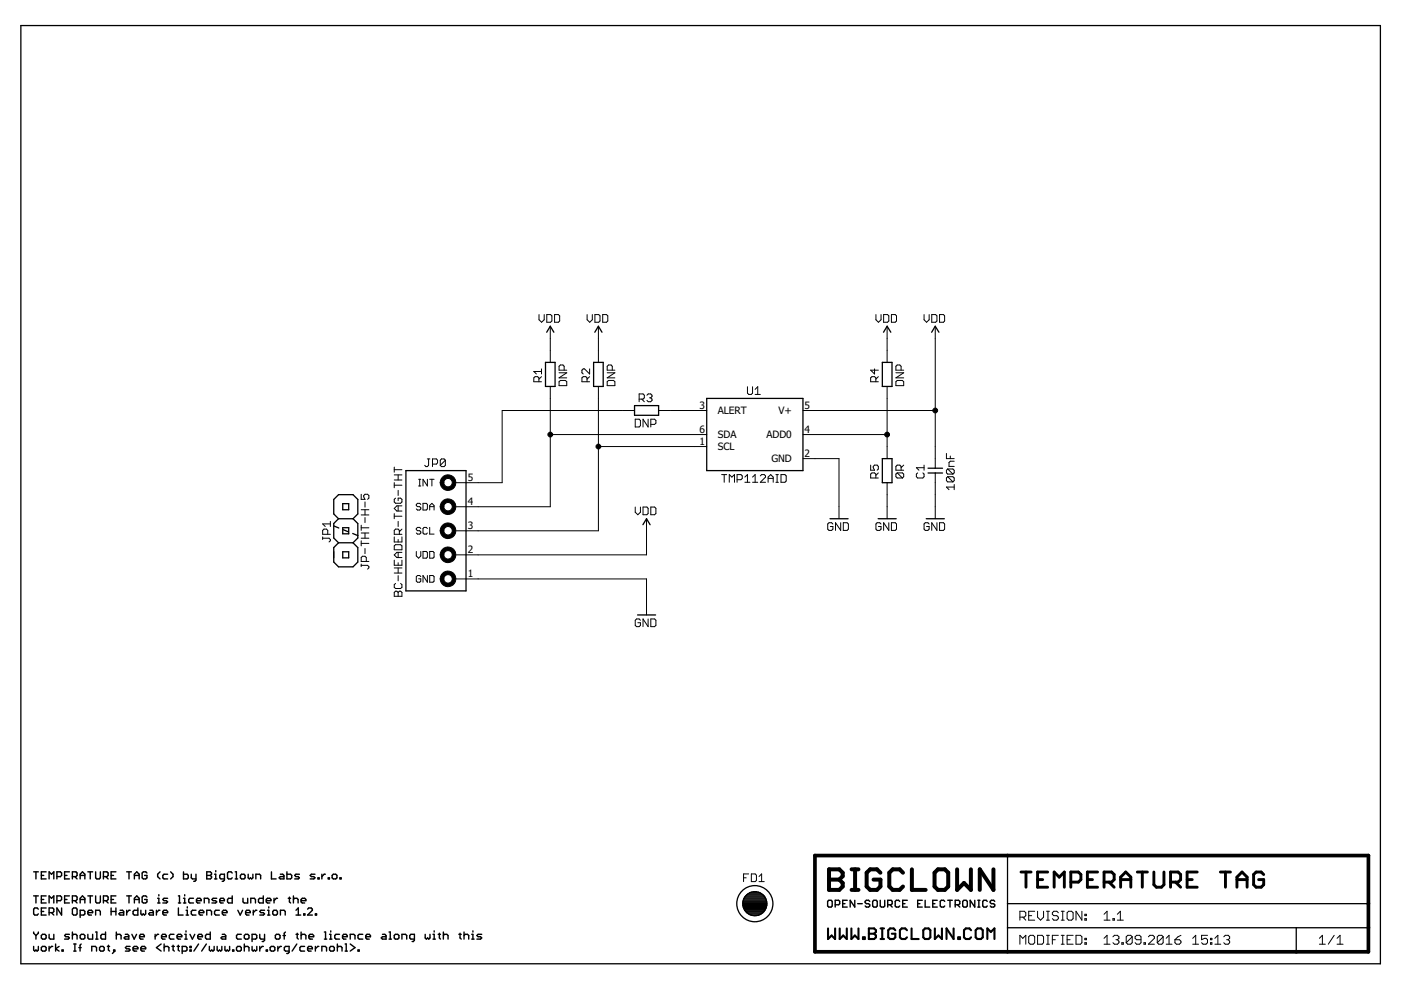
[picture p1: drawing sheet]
<svg xmlns="http://www.w3.org/2000/svg" width="297mm" height="210mm" viewBox="0 0 297 210" stroke-linecap="round" stroke-linejoin="round" font-family="sans-serif">
<defs><g id="words">
<g font-size="2.2">
<text x="148.3" y="86.7">3</text>
<text x="152.2" y="87.8">ALERT</text>
<text x="165" y="87.8">V+</text>
<text x="170.6" y="86.7">5</text>
<text x="148.3" y="94.3">1</text>
<text x="148.3" y="91.8">6</text>
<text x="152.2" y="95.4">SCL</text>
<text x="152.2" y="92.9">SDA</text>
<text x="162.5" y="92.9">ADD0</text>
<text x="170.6" y="91.8">4</text>
<text x="99.2" y="102">5</text>
<text x="163.6" y="98">GND</text>
<text x="170.6" y="96.9">2</text>
<text x="99.2" y="107.1">4</text>
<text x="99.2" y="112.2">3</text>
<text x="99.2" y="117.3">2</text>
<text x="99.2" y="122.4">1</text>
</g>
</g></defs>
<g fill="none" stroke="#000" stroke-width=".3">
<path d="M7.1 184.8h1M7.1 189.9h1M7.1 197.6v.3l.5 .5M7.6 184.8v1.6M7.6 189.9v1.6M7.6 198.4v.7M8.1 192.8l-.2-.3h-.5l-.3 .3v1l.3 .2h.5l.2-.2M8.1 197.6v.3l-.5 .5M8.8 198.4l.2-.3h.5l.3 .3v.5l-.3 .2h-.5l-.2-.2zM8.8 185.6h.5M8.8 190.7h.5M8.8 193.3h.5"/>
<path d="M9.8 184.8h-1v1.6h1M9.8 189.9h-1v1.6h1M9.8 192.5h-1v1.5h1M10.4 186.4v-1.6l.5 .6 .5-.6v1.6M10.4 191.5v-1.6l.5 .6 .5-.6v1.6M10.4 193.5h.8l.2-.2v-.5l-.2-.3h-.8v1.5M10.4 198.1v.8l.3 .2h.7v-1M10.9 193.5l.5 .5M12.1 185.9h.7l.3-.3v-.5l-.3-.3h-.7v1.6M12.1 191h.7l.3-.3v-.5l-.3-.3h-.7v1.6M13.1 192.5v1.5l-1-1.5v1.5M13.7 185.6h.5"/>
<path d="M13.7 190.7h.5M14.7 184.8h-1v1.6h1M14.7 189.9h-1v1.6h1M14.7 198.1h-.8l-.2 .3 .2 .2h.6l.2 .3-.2 .2h-.8M15.3 185.9h.8l.2-.3v-.5l-.2-.3h-.8v1.6M15.3 191h.8l.2-.3v-.5l-.2-.3h-.8v1.6M15.3 197.6v1.5M15.3 198.4l.3-.3h.5l.2 .3v.7M15.6 192.5h.5l.2 .3v1l-.2 .2h-.5l-.3-.2v-1zM15.9 185.9l.4 .5M15.9 191l.4 .5M17 185.6h1"/>
<path d="M17 186.4v-1l.5-.6 .5 .6v1M17 191.5v-1l.5-.6 .5 .6v1M17 194h.7l.3-.2v-.5l-.3-.3h-.7v1.5M17 198.4l.3-.3h.4l.3 .3v.5l-.3 .2h-.4l-.3-.2zM17 190.7h1M18.6 184.8h1M18.6 189.9h1M18.6 193.5h1v-.2l-.2-.3h-.5l-.3 .3v.5l.3 .2h.5M18.6 198.1v.8l.3 .2h.7v-1M19.1 184.8v1.6M19.1 189.9v1.6M20.3 184.8v1.3l.2 .3h.5l.3-.3v-1.3"/>
<path d="M20.3 189.9v1.3l.2 .3h.5l.3-.3v-1.3M20.3 194v-1h.7l.3 .3v.7M20.3 199.1h.5M20.3 197.6h.2v1.5M21.9 185.9h.8l.2-.3v-.5l-.2-.3h-.8v1.6M21.9 191h.8l.2-.3v-.5l-.2-.3h-.8v1.6M22.4 197.6v1.5h-.8l-.2-.2v-.5l.2-.3h.8M22.4 185.9l.5 .5M22.4 191l.5 .5M23.6 185.6h.5M23.6 192.5v1.5M23.6 190.7h.5"/>
<path d="M23.6 193.3h1M24.6 184.8h-1v1.6h1M24.6 189.9h-1v1.6h1M24.6 192.5v1.5M24.7 198.4l.2-.3h.5l.3 .3v.7M24.7 197.6v1.5M25.5 193h.5l.2 .3v.7h-.7l-.3-.2 .3-.3h.7M26.6 198.1h.5l.2 .3v.7h-.7l-.3-.2 .3-.3h.7M26.9 184.8h1M26.9 189.9h1M26.9 193v1M27.3 184.8v1.6"/>
<path d="M27.3 189.9v1.6M27.6 193h-.3l-.4 .5M28 198.1l.4 1 .6-1M28.5 185.6h1M28.5 186.4v-1l.5-.6 .5 .6v1M28.5 191.5v-1l.5-.6 .5 .6v1M28.5 190.7h1M29.2 192.5v1.5h-.7l-.3-.2v-.5l.3-.3h.7M29.6 198.6h1v-.2l-.2-.3h-.6l-.2 .3v.5l.2 .2h.6M29.9 193v.8l.2 .2 .3-.2 .2 .2 .3-.2v-.8M31.2 185.1l-.3-.3h-.5l-.3 .3v1l.3 .3h.5l.3-.3v-.5h-.6M31.2 190.2l-.3-.3h-.5l-.3 .3v1l.3 .3h.5l.3-.3v-.5h-.6"/>
<path d="M31.8 193h.5l.2 .3v.7h-.7l-.3-.2 .3-.3h.7M32.9 198.1v1M33.2 193v1M33.4 191.5h.5M33.4 190.5h.3v1M33.6 198.1h-.2l-.5 .5M33.7 189.7v.2M33.9 193h-.2l-.5 .5M33.9 184.8l-.5 .6v.5l.5 .5M34.2 198.6h1.1v-.2l-.3-.3h-.5l-.3 .3v.5l.3 .2h.5M34.5 193.5h1v-.2l-.2-.3h-.5l-.3 .3v.5l.3 .2h.5M35.5 185.4h-.7l-.3 .2v.5l.3 .3h.7"/>
<path d="M35.5 190.5h-.7l-.3 .2 .3 .3h.5l.2 .2-.2 .3h-.8M36.2 184.8l.5 .6v.5l-.5 .5M36.9 198.1h-.7l-.3 .3v.5l.3 .2h.7M37.5 198.6h1v-.2l-.2-.3h-.5l-.3 .3v.5l.3 .2h.5M37.8 189.9h.3v1.6M37.8 191.5h.5M37.8 192.5v1.5h1M38.9 184.8v1.6h.8l.2-.3v-.5l-.2-.2h-.8M38.9 191.5h.5M38.9 190.5h.3v1M39.2 189.7v.2M39.2 199.1h.5"/>
<path d="M39.2 198.1h.2v1M39.4 197.4v.2M39.5 194h.5M39.5 193h.2v1M39.7 192.3v.2M40.3 198.1l.5 1 .5-1M40.6 185.4v.7l.2 .3h.8M41 190.5h-.7l-.3 .2v.5l.3 .3h.7M41.6 193h-.8l-.2 .3v.5l.2 .2h.8M41.6 185.4v1.2l-.3 .3h-.2M41.7 191h1v-.3l-.3-.2h-.5l-.2 .2v.5l.2 .3h.5M41.9 198.6h1v-.2l-.2-.3h-.5l-.3 .3v.5l.3 .2h.5"/>
<path d="M42.2 193.5h1v-.2l-.3-.3h-.4l-.3 .3v.5l.3 .2h.4M43.3 191.5v-1h.7l.3 .2v.8M43.8 184.8h.8l.3 .3v.3l-.3 .2 .3 .3v.2l-.3 .3h-.8zM43.8 185.6h.8M43.8 194v-1h.8l.3 .3v.7M44.6 197.6v1.5h-.8l-.2-.2v-.5l.2-.3h.8M45.5 186.4h.5M45.5 185.4h.2v1M45.7 184.6v.2M46 190.5h-.8l-.3 .2 .3 .3h.5l.3 .2-.3 .3h-.8M46.5 193h-.8l-.2 .3v.5l.2 .2h.8M46.6 191h1v-.3l-.3-.2h-.5l-.2 .2v.5l.2 .3h.5"/>
<path d="M47.1 198.1h.5l.3 .3v.7h-.8l-.2-.2 .2-.3h.8M47.1 193.5h1v-.2l-.2-.3h-.5l-.3 .3v.5l.3 .2h.5M47.6 186.4h-.8l-.2-.3v-.5l.2-.2h.8v1.2l-.3 .3h-.2M49.2 185.1l-.2-.3h-.5l-.3 .3v1l.3 .3h.5l.2-.3M49.2 189.9v1.6h-.7l-.3-.3v-.5l.3-.2h.7M49.9 184.8h.2v1.6M49.9 186.4h.5M50.4 193l.5 1 .5-1M51 185.6l.2-.2h.5l.3 .2v.5l-.3 .3h-.5l-.2-.3zM51.2 198.1h-.8l-.3 .3v.5l.3 .2h.8M51.5 190.5v.7l.3 .3h.7v-1M51.8 198.4l.2-.3h.5l.3 .3v.5l-.3 .2h-.5l-.2-.2z"/>
<path d="M52.1 193.5h1v-.2l-.3-.3h-.5l-.2 .3v.5l.2 .2h.5M52.6 185.4v.7l.3 .3 .2-.3 .3 .3 .2-.3v-.7M53.2 191.5v-1h.7l.3 .2v.8M53.4 199.1h.8l.2-.2v-.5l-.2-.3h-.8v1.5M53.7 193v1M54.3 186.4v-1h.7l.3 .2v.8M54.5 193h-.3l-.5 .5M55.1 198.1v.8l.2 .2h.8M55.8 189.9v1.6h-.7l-.3-.3v-.5l.3-.2h.7M56.1 193h-.8l-.2 .3 .2 .2h.5l.3 .3-.3 .2h-.7M56.1 198.1v1.3l-.3 .2h-.2M56.5 191h.9l-.2-.5h-.5l-.2 .2v.5l.2 .3h.5"/>
<path d="M56.7 194h.5M56.7 193h.3v1M57 192.3v.2M57.6 184.8v1.6h.9M57.8 193.3l.3-.3h.5l.2 .3v.5l-.2 .2h-.5l-.3-.2zM58.1 190.5v1M58.6 198.1h.5l.3 .3v.5l-.3 .2h-.5l-.2-.2v-.5zM58.8 190.5h-.2l-.5 .5M59.4 185.4h.5l.3 .2v.8h-.8l-.2-.3 .2-.2h.8M59.5 194v-1h.7l.3 .3v.7M60 198.4h.5M60.5 197.6l-.2 .3v1.2"/>
<path d="M60.8 184.8v1.6h.8l.2-.3v-.5l-.2-.2h-.8M61.1 190.5h.5M61.4 190.2v1l.2 .3M62.2 190.7l.3-.2h.4l.3 .2v.8M62.2 189.9v1.6M62.8 194h1M62.8 193l.4-.5v1.5M62.8 198.1h.4M63 197.9v1l.2 .2M63.5 185.4h-.8l-.2 .2 .2 .3h.5l.3 .2-.3 .3h-.7M63.8 191h1.1v-.3l-.3-.2h-.5l-.3 .2v.5l.3 .3h.5M63.8 197.6v1.5"/>
<path d="M63.8 198.4l.3-.3h.5l.3 .3v.7M64.4 193.8h.2v.2h-.2zM65.2 192.8l.3-.3h.5l.2 .3v.2l-1 1h1M65.5 198.6h1v-.2l-.2-.3h-.6l-.2 .3v.5l.2 .2h.6M66.8 185.4h-.8l-.2 .2 .2 .3h.5l.3 .2-.3 .3h-.7M66.9 193.8h.2v.2h-.2zM67.4 186.1h.3v.3h-.3zM68.2 185.4v1M68.8 199.1h.5M68.8 197.6h.2v1.5M69 185.4h-.3l-.5 .5M69.6 186.1h.2v.3h-.2z"/>
<path d="M69.9 199.1h.5M69.9 198.1h.2v1M70.1 197.4v.2M70.4 185.6l.3-.2h.5l.2 .2v.5l-.2 .3h-.5l-.3-.3zM72 198.1h-.8l-.2 .3v.5l.2 .2h.8M72.1 186.1h.2v.3h-.2zM72.6 198.6h1v-.2l-.2-.3h-.5l-.3 .3v.5l.3 .2h.5M74.3 199.1v-1h.7l.3 .3v.7M76.9 198.1h-.7l-.3 .3v.5l.3 .2h.7M77.6 198.6h.9v-.2l-.2-.3h-.5l-.2 .3v.5l.2 .2h.5M81.1 198.1h.5l.3 .3v.7h-.8l-.3-.2 .3-.3h.8M82.5 199.1h.5"/>
<path d="M82.5 197.6h.2v1.5M83.8 198.1h.5l.3 .3v.5l-.3 .2h-.5l-.2-.2v-.5zM85.2 199.1v-1h.8l.2 .3v.7M87.9 199.1h-.8l-.2-.2v-.5l.2-.3h.8v1.3l-.3 .2h-.2M90.1 198.1v.8l.3 .2 .3-.2 .2 .2 .3-.2v-.8M91.8 199.1h.5M91.8 198.1h.3v1M92.1 197.4v.2M92.9 198.1h.5M93.2 197.9v1l.2 .2M94 198.4l.2-.3h.5l.3 .3v.7M94 197.6v1.5"/>
<path d="M97.3 198.1h.5M97.5 197.9v1l.3 .2M98.4 198.4l.2-.3h.5l.3 .3v.7M98.4 197.6v1.5M100 199.1h.5M100 198.1h.3v1M100.3 197.4v.2M102.1 198.1h-.7l-.3 .3 .3 .2h.5l.2 .3-.2 .2h-.8M175.5 191.1l.2-.2h.5l.2 .2v1l-.2 .2h-.5l-.2-.2zM177.1 191.8h.7l.2-.2v-.5l-.2-.2h-.7v1.4M178.7 191.6h.5M179.6 190.9h-.9v1.4h.9"/>
<path d="M181.2 190.9v1.4l-.9-1.4v1.4M181.8 191.6h1M184.4 191.1l-.3-.2h-.4l-.3 .2v.3l.3 .2h.4l.3 .2v.3l-.3 .2h-.4l-.3-.2M185 191.1l.3-.2h.5l.2 .2v1l-.2 .2h-.5l-.3-.2zM186.6 190.9v1.2l.3 .2h.4l.3-.2v-1.2M188.2 191.8h.7l.3-.2v-.5l-.3-.2h-.7v1.4M188.7 191.8l.5 .5M190.8 191.1l-.3-.2h-.5l-.2 .2v1l.2 .2h.5l.3-.2M191.4 191.6h.5M192.4 190.9h-1v1.4h1M194.6 191.6h.5M195.5 190.9h-.9v1.4h.9"/>
<path d="M196.2 190.9v1.4h.9M197.8 191.6h.4M198.7 190.9h-.9v1.4h.9M200.3 191.1l-.2-.2h-.5l-.3 .2v1l.3 .2h.5l.2-.2M200.9 190.9h1M201.4 190.9v1.4M202.5 191.8h.7l.3-.2v-.5l-.3-.2h-.7v1.4M203 191.8l.5 .5M204.1 191.1l.3-.2h.4l.3 .2v1l-.3 .2h-.4l-.3-.2zM206.7 190.9v1.4l-1-1.4v1.4M207.3 190.9h.5M207.3 192.3h.5"/>
<path d="M207.5 190.9v1.4M209.3 191.1l-.2-.2h-.5l-.2 .2v1l.2 .2h.5l.2-.2M210.9 191.1l-.2-.2h-.5l-.2 .2v.3l.2 .2h.5l.2 .2v.3l-.2 .2h-.5l-.2-.2M7.1 200.7v.7l.3 .3 .2-.3 .3 .3 .2-.3v-.7M8.8 200.9l.2-.2h.5l.3 .2v.5l-.3 .3h-.5l-.2-.3zM10.4 200.7v1M11.2 200.7h-.3l-.5 .5M11.8 200.2v1.5M12.5 200.7l-.7 .5 .7 .5M13.1 201.4h.3v.3h-.3zM15.6 201.7h.5M15.6 200.2h.5"/>
<path d="M15.9 200.2v1.5M16.7 200.9h.5M17.2 200.2l-.2 .2v1.3M19.5 201.7v-1h.7l.3 .2v.8M21.1 200.9l.3-.2h.4l.3 .2v.5l-.3 .3h-.4l-.3-.3zM22.8 200.7h.4M23 200.4v1l.2 .3M24.1 201.4h.2v.3h-.2zM24.3 201.7l-.5 .5M27.6 200.7h-.8l-.2 .2 .2 .3h.5l.3 .2-.3 .3h-.7M28.2 201.2h1v-.3l-.2-.2h-.5l-.3 .2v.5l.3 .3h.5M29.9 201.2h1v-.3l-.3-.2h-.5l-.2 .2v.5l.2 .3h.5"/>
<path d="M34.2 200.2l-1 .7 1 .8M34.8 200.9l.3-.2h.5l.2 .2v.8M34.8 200.2v1.5M36.4 200.7h.6M36.7 200.4v1l.3 .3M37.5 200.7h.5M37.8 200.4v1l.2 .3M38.6 201.7h.8l.2-.3v-.5l-.2-.2h-.8v1.5M40.3 200.7h.2v.2h-.2zM40.3 201.4h.2v.3h-.2zM42.1 200.2l-1 1.5M43.8 200.2l-1 1.5"/>
<path d="M44.4 200.7v.7l.2 .3 .3-.3 .2 .3 .3-.3v-.7M46 200.7v.7l.3 .3 .2-.3 .3 .3 .2-.3v-.7M47.7 200.7v.7l.2 .3 .3-.3 .2 .3 .3-.3v-.7M49.3 201.4h.3v.3h-.3zM50.1 200.9l.3-.2h.5l.3 .2v.5l-.3 .3h-.5l-.3-.3zM51.8 200.9l.2-.2h.5l.3 .2v.8M51.8 200.2v1.5M53.4 200.7v.7l.3 .3 .2-.3 .3 .3 .2-.3v-.7M55.1 200.7v1M55.8 200.7h-.2l-.5 .5M56.5 201.4h.2v.3h-.2zM57.3 200.9l.2-.2h.5l.3 .2v.5l-.3 .3h-.5l-.2-.3z"/>
<path d="M58.9 200.7v1M59.7 200.7h-.3l-.5 .5M61.3 201.7h-.8l-.2-.3v-.5l.2-.2h.8v1.2l-.3 .3h-.2M62.9 200.2l-1 1.5M64.6 200.7h-.8l-.2 .2v.5l.2 .3h.8M65.2 201.2h1v-.3l-.2-.2h-.5l-.3 .2v.5l.3 .3h.5M66.9 200.7v1M67.6 200.7h-.2l-.5 .5M68.2 201.7v-1h.8l.2 .2v.8M69.9 200.9l.2-.2h.5l.3 .2v.5l-.3 .3h-.5l-.2-.3zM71.5 200.9l.3-.2h.5l.2 .2v.8M71.5 200.2v1.5"/>
<path d="M73.2 201.7h.5M73.2 200.2h.2v1.5M74.3 200.2l1 .7-1 .8M75.9 201.4h.3v.3h-.3z"/>
</g>
<g fill="none" stroke="#000" stroke-width=".21">
<path d="M114.3 66.7v1.1l.5 .5 .6-.5v-1.1M114.8 79.9l-.5 .5M114.8 78.8h-1.6l.5 .5M114.8 78.2v1.1M115.9 66.7h.8l.3 .3v1.1l-.3 .2h-.8zM116.7 69.2v7.6M117.6 66.7h.8l.3 .3v1.1l-.3 .2h-.8zM118.5 79h1.7l-1.7 1.1h1.7M119.6 78.5v-.8l-.2-.3h-.6l-.3 .3v.8h1.7M124.5 66.7v1.1l.5 .5 .6-.5v-1.1M125 78.2v1.1l-1.1-1.1h-.2l-.3 .3v.5l.3 .3M125 79.9l-.5 .5"/>
<path d="M126.1 66.7h.8l.3 .3v1.1l-.3 .2h-.8zM126.9 69.2v7.6M127.8 66.7h.8l.3 .3v1.1l-.3 .2h-.8zM128.7 79h1.7l-1.7 1.1h1.7M129.8 78.5v-.8l-.2-.3h-.6l-.3 .3v.8h1.7M185.4 78.2v1.1l-.8-.8h1.6M185.7 66.7v1.1l.5 .5 .6-.5v-1.1M186.2 79.9l-.5 .5M187.3 66.7h.9l.2 .3v1.1l-.2 .2h-.9zM188.1 69.2v7.6M189 66.7h.8l.3 .3v1.1l-.3 .2h-.8zM189.9 79h1.7l-1.7 1.1h1.7"/>
<path d="M191.1 78.5v-.8l-.3-.3h-.6l-.3 .3v.8h1.7M195.9 66.7v1.1l.5 .5 .6-.5v-1.1M197.5 66.7h.9l.2 .3v1.1l-.2 .2h-.9zM198.3 69.2v30.1M199.2 66.7h.8l.3 .3v1.1l-.3 .2h-.8zM83.6 99v1.1M83.6 99.6h1.6M90.6 97.3h.5M90.9 97.3v1.4l-.3 .2h-.3l-.3-.2M91.7 98.4h.8l.3-.3v-.5l-.3-.3h-.8v1.6M94.4 97.6v1.1l-.3 .2h-.5l-.3-.2M94.4 97.6l-.3-.3h-.5l-.3 .3v1.1"/>
<path d="M94.4 97.6l-1.1 1.1M114.3 80.9v-.8l-.3-.2h-.5l-.3 .2v.8h1.6M116.7 81.9v25.5h-20.4M116.7 92.1h33.1M118.5 80.9l.3-.2h1.1l.3 .2v.9h-1.7zM124.5 80.9v-.8l-.3-.2h-.5l-.3 .2v.8h1.6M126.9 81.9v30.6h-30.6M126.9 94.7h22.9M128.7 80.9l.3-.2h1.1l.3 .2v.9h-1.7zM134.5 87h-28v15.3h-10.2M134.7 88.9h.8l.3 .3v1.1l-.3 .2h-.8zM135.5 84.6h.8l.3-.3v-.5l-.3-.3h-.8v1.7"/>
<path d="M136.1 84.6l.5 .6M137.2 83.8l.2-.3h.6l.2 .3v.3l-.2 .2M137.4 88.9v1.6l-1.1-1.6v1.6M137.7 84.3h.3M138 84.3l.2 .3v.3l-.2 .3h-.6l-.2-.3M138 90h.8l.3-.3v-.5l-.3-.3h-.8v1.6M139.6 87h10.2M158.5 82v1.4l.2 .2h.6l.3-.2v-1.4M160.1 83.6h1.1M160.1 82.5l.6-.5v1.6M170.2 97.2h7.7v12.8M170.2 87h28.1"/>
<path d="M170.2 92.1h17.9M184.6 98.6v1.1h.8l-.3-.5v-.3l.3-.3h.6l.2 .3v.5l-.2 .3M185.7 80.9v-.8l-.3-.2h-.5l-.3 .2v.8h1.6M188.1 81.9v15.3M189.9 80.9l.3-.2h1.1l.3 .2v.9h-1.7zM191.1 99.7v-.8l-.3-.3h-.6l-.3 .3v.8h1.7M191.6 98.6l-.5 .6M195.9 98.6v1.1M195.9 99.2h-1.6l.5 .5M200.7 96.1v1.1h1.6M200.9 99.4h1.1l.3 .3v.5l-.3 .3M200.9 99.4l-.2 .3v.5l.2 .3h1.1"/>
<path d="M200.9 99.4l1.1 1.1M201.5 96.7v.5M202.3 97.8h-.8l-.3 .3v.8h1.1M68.4 114.1h1.4l.2 .3v.3l-.2 .2M68.4 113.8v.6M69.5 113.3v-.8l-.3-.3h-.5l-.3 .3v.8h1.6M70 110.6v1M70 111.1h-1.6l.6 .5M76.6 119.9h1.3l.3 .2v.3l-.3 .3M76.6 104.8v1.1h.8l-.3-.6v-.2l.3-.3h.5l.3 .3v.5l-.3 .3M76.6 111.4v1.1M76.6 114.7v1"/>
<path d="M76.6 119.6v.5M76.6 115.2h1.6M76.6 114.1h1.6M76.6 113h1.6M76.6 111.9h1.6M76.6 109.2h1.6M76.6 108.1h1.6M77.4 106.4v1.1M77.4 108.1v1.1M77.4 109.7v1.1M77.4 113v1.1M77.4 116.3v1.1"/>
<path d="M77.7 119v-.8l-.3-.3h-.6l-.2 .3v.8h1.6M83.6 102.3v1.1M83.6 108.9v1.1M83.6 113.8v1.1h1.6v-1.1M83.6 115.7l.3-.2h1l.3 .2v.9h-1.6zM83.6 118.8v1h1.6v-1M83.6 109.5h1.6M83.6 102.9h1.6M83.6 101.8h1.6M83.6 100.7h1.6M83.9 105.6l-.3 .3v.5l.3 .3h1l.3-.3v-.5l-.3-.3h-.5v.6M84.4 100.7v1.1"/>
<path d="M84.4 104v1.1M84.4 107.3v1.1M84.4 110.6v1M84.4 114.4v.5M84.4 117.1v1.1M84.4 119.3v.5M84.7 113.3v-.8l-.3-.3h-.5l-.3 .3v.8h1.6M85.2 117.1h-1.1l-.5 .6 .5 .5h1.1M85.2 112.2l-.5 .5M85.2 107.3h-1.1l-.5 .5 .5 .6h1.1M88.3 116.9v1l.5 .4 .4-.4v-1M88.8 103h.4"/>
<path d="M88.8 101.6h.4M89 101.6v1.4M89.2 112.1l-.2-.3h-.5l-.2 .3v.2l.2 .2h.5l.2 .3-.2 .4h-.5l-.2-.2M89.2 107l-.2-.3h-.5l-.2 .3v.2l.2 .2h.5l.2 .3-.2 .4h-.5l-.2-.2M89.7 106.7h.7l.2 .3v.9l-.2 .2h-.7zM89.7 116.9h.7l.2 .3v.9l-.2 .2h-.7zM90.6 101.6v1.4l-.9-1.4v1.4M90.6 112.1l-.2-.3h-.5l-.2 .3v.9l.2 .2h.5l.2-.2M91.1 101.6h.9M91.1 107.4h.9M91.1 108.1v-.9l.5-.5 .4 .5v.9M91.1 111.8v1.4h.9"/>
<path d="M91.1 116.9h.7l.2 .3v.9l-.2 .2h-.7zM91.6 101.6v1.4M134.7 107.5v1.1l.5 .5 .6-.5v-1.1M136.3 107.5h.9l.2 .3v1.1l-.2 .2h-.9zM137.1 110v7.6h-40.8M138 107.5h.8l.3 .3v1.1l-.3 .2h-.8zM153 100.6h1.1M153.5 100.6v1.7M154.6 102.3v-1.7l.6 .6 .5-.6v1.7M156.3 101.7h.8l.3-.3v-.5l-.3-.3h-.8v1.7M157.9 101.2l.6-.6v1.7M157.9 102.3h1.1"/>
<path d="M159.6 102.3h1.1M159.6 101.2l.5-.6v1.7M161.2 100.9l.3-.3h.5l.3 .3v.3l-1.1 1.1h1.1M162.9 102.3v-1.1l.5-.6 .5 .6v1.1M162.9 101.4h1M164.5 100.6h.5M164.5 102.3h.5M164.8 100.6v1.7M165.6 100.6h.8l.3 .3v1.1l-.3 .3h-.8zM176.6 111.1l-.3-.3h-.5l-.3 .3v1.1l.3 .3h.5l.3-.3v-.6h-.6M178.2 110.8v1.7l-1.1-1.7v1.7M178.8 110.8h.8l.3 .3v1.1l-.3 .3h-.8z"/>
<path d="M185.7 101.3v-.8l-.3-.2h-.5l-.3 .2v.8h1.6M186.2 100.3l-.5 .5M186.8 111.1l-.3-.3h-.5l-.3 .3v1.1l.3 .3h.5l.3-.3v-.6h-.6M188.1 102.3v7.7M188.4 110.8v1.7l-1.1-1.7v1.7M189 110.8h.8l.3 .3v1.1l-.3 .3h-.8zM190.2 100.3h1.1l.3 .2v.6l-.3 .2M190.2 100.3l-.3 .2v.6l.3 .2h1.1M190.2 100.3l1.1 1M194.6 100.3l-.3 .2v.6l.3 .2h1.1l.2-.2v-.6l-.2-.2M197 111.1l-.3-.3h-.5l-.3 .3v1.1l.3 .3h.5l.3-.3v-.6h-.6M198.3 100.3v9.7"/>
<path d="M198.6 110.8v1.7l-1.1-1.7v1.7M199.2 110.8h.8l.3 .3v1.1l-.3 .3h-.8zM200.9 101.1h1.1l.3 .2v.6l-.3 .3M200.9 101.1l-.2 .2v.6l.2 .3h1.1M200.9 101.1l1.1 1.1M202.3 103.3h-1.6l.5 .5M202.3 102.7v1.1M83.6 125.6l.3-.3h.2l.3 .3 .3-.3h.2l.3 .3v.8h-1.6zM83.6 121.5h1.6M83.6 120.4h1.6M83.9 123.7l-.3 .3v.5l.3 .3h1l.3-.3v-.5l-.3-.3M84.4 120.4v1.1"/>
<path d="M84.4 122v1.1M84.4 125.6v.8M89.2 122.3l-.2-.3h-.5l-.2 .3v.9l.2 .2h.5l.2-.2v-.5h-.4M90.6 122v1.4l-.9-1.4v1.4M91.1 122h.7l.2 .3v.9l-.2 .2h-.7zM96.3 122.7h40.8v7.7M135.8 131.5l-.3-.3h-.5l-.3 .3v1.1l.3 .3h.5l.3-.3v-.6h-.6M137.4 131.2v1.7l-1.1-1.7v1.7M138 131.2h.8l.3 .3v1.1l-.3 .3h-.8zM157.6 186.1h.6M158.7 185.3h-1.1v1.6M159.3 185.3h.8l.3 .3v1.1l-.3 .2h-.8z"/>
<path d="M160.9 186.9h1.1M160.9 185.8l.6-.5v1.6M216.2 194.5h1l.3-.4v-.6l-.3-.3h-1v1.9M216.9 194.5l.6 .6M218.1 194.1h.6M218.4 198.3h.7l.3 .3v1.3l-.3 .3h-.7l-.3-.3v-1.3zM219.4 193.2h-1.3v1.9h1.3M220 193.2v1.3l.6 .6 .7-.6v-1.3M220 198.3h.9l.4 .3v1.3l-.4 .3h-.9zM221.9 193.2h.6M221.9 195.1h.6M221.9 198.3h.6"/>
<path d="M222.2 193.2v1.9M222.2 198.3v1.9M223.1 199.2h.7M224.4 193.5l-.3-.3h-.7l-.3 .3v.3l.3 .3h.7l.3 .4v.3l-.3 .3h-.7l-.3-.3M224.4 198.3h-1.3v1.9M225 193.2h.6M225 195.1h.6M225 198.3h.6M225.3 193.2v1.9M225.3 198.3v1.9M226.3 199.2h.6M226.6 193.2h.6l.3 .3v1.3l-.3 .3h-.6l-.3-.3v-1.3z"/>
<path d="M227.5 198.3h-1.2v1.9h1.2M228.1 198.3h1l.3 .3v1.3l-.3 .3h-1zM229.4 193.2v1.9l-1.3-1.9v1.9M230 194.8h.3v.3h-.3zM230 193.8h.3v.3h-.3zM230 198.9h.3v.3h-.3zM230 199.9h.3v.3h-.3zM234.1 195.1h1.3M234.1 198.9l.6-.6v1.9M234.1 193.8l.6-.6v1.9M236 194.8h.3v.3h-.3zM236 198.6l.3-.3h.6l.3 .3v.3l-.3 .3"/>
<path d="M236.6 199.2h.3M236.9 195.1h1.3M236.9 193.8l.6-.6v1.9M236.9 199.2l.3 .4v.3l-.3 .3h-.6l-.3-.3M237.8 199.9h.4v.3h-.4zM240.1 198.6l-.4-.3h-.6l-.3 .3v1.3M240.1 198.6v1.3l-.4 .3h-.6l-.3-.3M240.1 198.6l-1.3 1.3M241.9 199.2h-.9l-.3-.3v-.3l.3-.3h.6l.3 .3v1.3l-.3 .3h-.6l-.3-.3M242.5 199.9h.4v.3h-.4zM243.5 198.6l.3-.3h.6l.4 .3v.3l-1.3 1.3h1.3M246.6 198.6l-.3-.3h-.6l-.3 .3v1.3"/>
<path d="M246.6 198.6v1.3l-.3 .3h-.6l-.3-.3M246.6 198.6l-1.2 1.3M247.2 198.9l.7-.6v1.9M249.1 199.2h1l.3 .4v.3l-.3 .3h-.7l-.3-.3zM250.4 198.3l-.7 .3-.6 .6M252.9 198.9l.6-.6v1.9M256 198.3h-1.2v.9l.6-.3h.3l.3 .3v.7l-.3 .3h-.6l-.3-.3M256.6 199.9h.3v.3h-.3zM256.6 198.9h.3v.3h-.3zM257.6 198.9l.6-.6v1.9M259.5 198.6l.3-.3h.6l.3 .3v.3l-.3 .3M260.1 199.2h.3"/>
<path d="M260.4 199.2l.3 .4v.3l-.3 .3h-.6l-.3-.3M279.7 198.9l.7-.6v1.9M282.9 198.3l-1.3 1.9M283.5 198.9l.6-.6v1.9M216.2 200.2v-1.9l.7 .6 .6-.6v1.9M221.9 200.2h.6M225 200.2h.6M234.1 200.2h1.3M247.2 200.2h1.3M252.9 200.2h1.2M257.6 200.2h1.2M279.7 200.2h1.3"/>
<path d="M283.5 200.2h1.3"/>
</g>
<g fill="none" stroke="#000" stroke-width=".28">
<path d="M4.4 5.4h288.3v198.9h-288.3zM115.7 76.8h2v5.1h-2zM115.9 70.4l.8-1.2 .7 1.2M125.9 76.8h2v5.1h-2zM126.1 70.4l.8-1.2 .7 1.2M187.1 76.8h2v5.1h-2zM187.3 70.4l.8-1.2 .8 1.2M197.5 70.4l.8-1.2 .8 1.2M86.1 99.8h12.7v25.5h-12.7zM134.5 86h5.1v2.1h-5.1zM149.8 84.5h20.4v15.3h-20.4zM187.1 97.2h2v5.1h-2z"/>
<path d="M196.8 99.3h3M70.8 111.5l1 .5M71.8 110h3M71.8 110l-1-1v-3.1l1-1h3l1.1 1v3.1l-1.1 1M71.8 110l-1 1v3.1l1 1M71.8 115.1l-1 1v3.1l1 1h3l1.1-1v-3.1l-1.1-1M71.8 115.1h3M72.7 106.8h1.2v1.3h-1.2zM72.7 111.9h1.2v1.3h-1.2zM72.7 117h1.2v1.3h-1.2zM72.8 112.3l1.1 .5M74.8 113.1l1.1 .5"/>
<path d="M74.8 110l1.1 1v3.1l-1.1 1M136.3 111.3l.8-1.3 .7 1.3M176 110h3.8M186.2 110h3.8M196.4 110h3.8M196.8 100.3h3M135.2 130.4h3.8M157.5 191.5h5.1M157.5 191.7h5.1M157.5 191.3h5.1M157.5 192h5.1M157.5 191.1h5"/>
<path d="M157.6 192.2h4.9M157.6 190.9a2.55 2.55 0 0 0 1.9 3.2 2.55 2.55 0 0 0 3.1-2.1M157.6 190.9h4.9M157.6 192.4h4.9M157.7 190.6h4.7M157.7 192.6h4.7M157.8 190.4h4.5M157.8 192.9h4.4M157.9 190.2h4.3M158 193.1h4.1M158.1 190h3.9M158.2 193.3h3.7"/>
<path d="M158.3 189.7h3.5M158.4 193.5h3.3M158.6 189.5h2.9M158.7 193.8h2.7M158.9 189.3h2.2M159 189.3l-.9 .6-.5 1M159.2 194h1.7M159.7 189.1h.7M159.7 189.1l-.7 .2M160.4 189.1a2.49 2.49 0 0 1 2.1 1.8M162.5 190.9l.1 1.1M213.6 181.4v20.4"/>
<path d="M213.6 191.6h76.5M213.6 196.7h76.5M274.8 196.7v5.1"/>
<circle cx="160" cy="191.6" r="3.8"/>
</g>
<g fill="#000" stroke="#000" stroke-width=".21">
<path d="M93.8 101.2a1.66 1.66 0 0 1 2.6 .3 1.66 1.66 0 0 1-1 2.5 1.66 1.66 0 0 1-2.1-1.7h.8a.89 .89 0 0 1 1.3-.7 .89 .89 0 0 1 .2 1.5 .89 .89 0 0 1-1.5-.5v-.3h-.8l.2-.8z" fill-rule="evenodd"/>
<path d="M93.8 106.3a1.66 1.66 0 0 1 2.6 .3 1.66 1.66 0 0 1-1 2.5 1.66 1.66 0 0 1-2.1-1.7h.8a.89 .89 0 0 1 1.3-.7 .89 .89 0 0 1 .2 1.5 .89 .89 0 0 1-1.5-.5v-.3h-.8l.2-.8z" fill-rule="evenodd"/>
<path d="M93.8 111.4a1.66 1.66 0 0 1 2.6 .3 1.66 1.66 0 0 1-1 2.5 1.66 1.66 0 0 1-2.1-1.7h.8a.89 .89 0 0 1 1.3-.7 .89 .89 0 0 1 .2 1.5 .89 .89 0 0 1-1.5-.5v-.3h-.8l.2-.8z" fill-rule="evenodd"/>
<path d="M93.8 116.5a1.66 1.66 0 0 1 2.6 .3 1.66 1.66 0 0 1-1 2.5 1.66 1.66 0 0 1-2.1-1.7h.8a.89 .89 0 0 1 1.3-.7 .89 .89 0 0 1 .2 1.5 .89 .89 0 0 1-1.5-.5v-.3h-.8l.2-.8z" fill-rule="evenodd"/>
<path d="M93.8 121.6a1.66 1.66 0 0 1 2.6 .3 1.66 1.66 0 0 1-1 2.5 1.66 1.66 0 0 1-2.1-1.7h.8a.89 .89 0 0 1 1.3-.7 .89 .89 0 0 1 .2 1.5 .89 .89 0 0 1-1.5-.5v-.3h-.8l.2-.8z" fill-rule="evenodd"/>
<circle cx="116.7" cy="92.1" r=".51"/>
<circle cx="126.9" cy="94.7" r=".51"/>
<circle cx="188.1" cy="92.1" r=".51"/>
<circle cx="198.3" cy="87" r=".51"/>
</g>
<path d="M172.8 181.4h117.3v20.4h-117.3z" fill="none" stroke="#000" stroke-width=".78"/>
<g fill="none" stroke="#000" stroke-width=".61">
<path d="M216.5 184.9h2.1M217.5 184.9v3.2M220 186.5h1.1M222.1 184.9h-2.1v3.2h2.1M223.5 188.1v-3.2l1.1 1.1 1.1-1.1v3.2M227 187h1.6l.6-.5v-1.1l-.6-.5h-1.6v3.2M230.5 186.5h1.1M232.7 184.9h-2.2v3.2h2.2M234.1 187h1.6l.5-.5v-1.1l-.5-.5h-1.6v3.2M235.1 187l1.1 1.1M237.6 186.5h2.2M237.6 188.1v-2.1l1.1-1.1 1.1 1.1v2.1"/>
<path d="M241.1 184.9h2.2M242.2 184.9v3.2M244.6 184.9v2.7l.6 .5h1.1l.5-.5v-2.7M248.2 187h1.6l.5-.5v-1.1l-.5-.5h-1.6v3.2M249.2 187l1.1 1.1M251.7 186.5h1.1M253.8 184.9h-2.1v3.2h2.1M258.7 184.9h2.2M259.8 184.9v3.2M262.3 186.5h2.1M262.3 188.1v-2.1l1-1.1 1.1 1.1v2.1M267.9 185.4l-.5-.5h-1.1l-.5 .5v2.2l.5 .5h1.1l.5-.5v-1.1h-1.1"/>
</g>
<path d="M175.8 184.3h2.1l.8 .7v.8l-.8 .7 .8 .7v.8l-.8 .7h-2.1zM175.8 186.5h2.1M180.6 184.3h1.4M180.6 188.7h1.4M181.3 184.3v4.4M186.7 185l-.8-.7h-1.4l-.8 .7v3l.8 .7h1.4l.8-.7v-1.5h-1.5M191.5 185l-.8-.7h-1.4l-.7 .7v3l.7 .7h1.4l.8-.7M193.3 184.3v4.4h3M198.9 184.3h1.4l.7 .7v3l-.7 .7h-1.4l-.8-.7v-3zM202.9 184.3v4.4l1.5-1.5 1.4 1.5v-4.4M210.6 184.3v4.4l-2.9-4.4v4.4" fill="none" stroke="#000" stroke-width=".85"/>
<g fill="none" stroke="#000" stroke-width=".44">
<path d="M175.6 196.8v2.3l.7-.7 .8 .7v-2.3M178 196.8v2.3l.8-.7 .7 .7v-2.3M180.5 196.8v2.3l.8-.7 .7 .7v-2.3M183 198.7h.3v.4h-.3zM184.2 196.8h1.1l.4 .4v.4l-.4 .4 .4 .4v.3l-.4 .4h-1.1zM184.2 198h1.1M186.7 199.1h.7M186.7 196.8h.7M187 196.8v2.3M189.8 197.2l-.3-.4h-.8l-.4 .4v1.5l.4 .4h.8l.3-.4v-.7h-.7M192.3 197.2l-.4-.4h-.7l-.4 .4v1.5l.4 .4h.7l.4-.4M193.3 196.8v2.3h1.5"/>
<path d="M196.1 196.8h.8l.4 .4v1.5l-.4 .4h-.8l-.4-.4v-1.5zM198.2 196.8v2.3l.8-.7 .7 .7v-2.3M202.2 196.8v2.3l-1.5-2.3v2.3M203.2 198.7h.3v.4h-.3zM205.9 197.2l-.4-.4h-.7l-.4 .4v1.5l.4 .4h.7l.4-.4M206.9 197.2l.3-.4h.8l.4 .4v1.5l-.4 .4h-.8l-.3-.4zM209.3 199.1v-2.3l.8 .8 .7-.8v2.3"/>
</g>
<use href="#words"/>
</svg>
